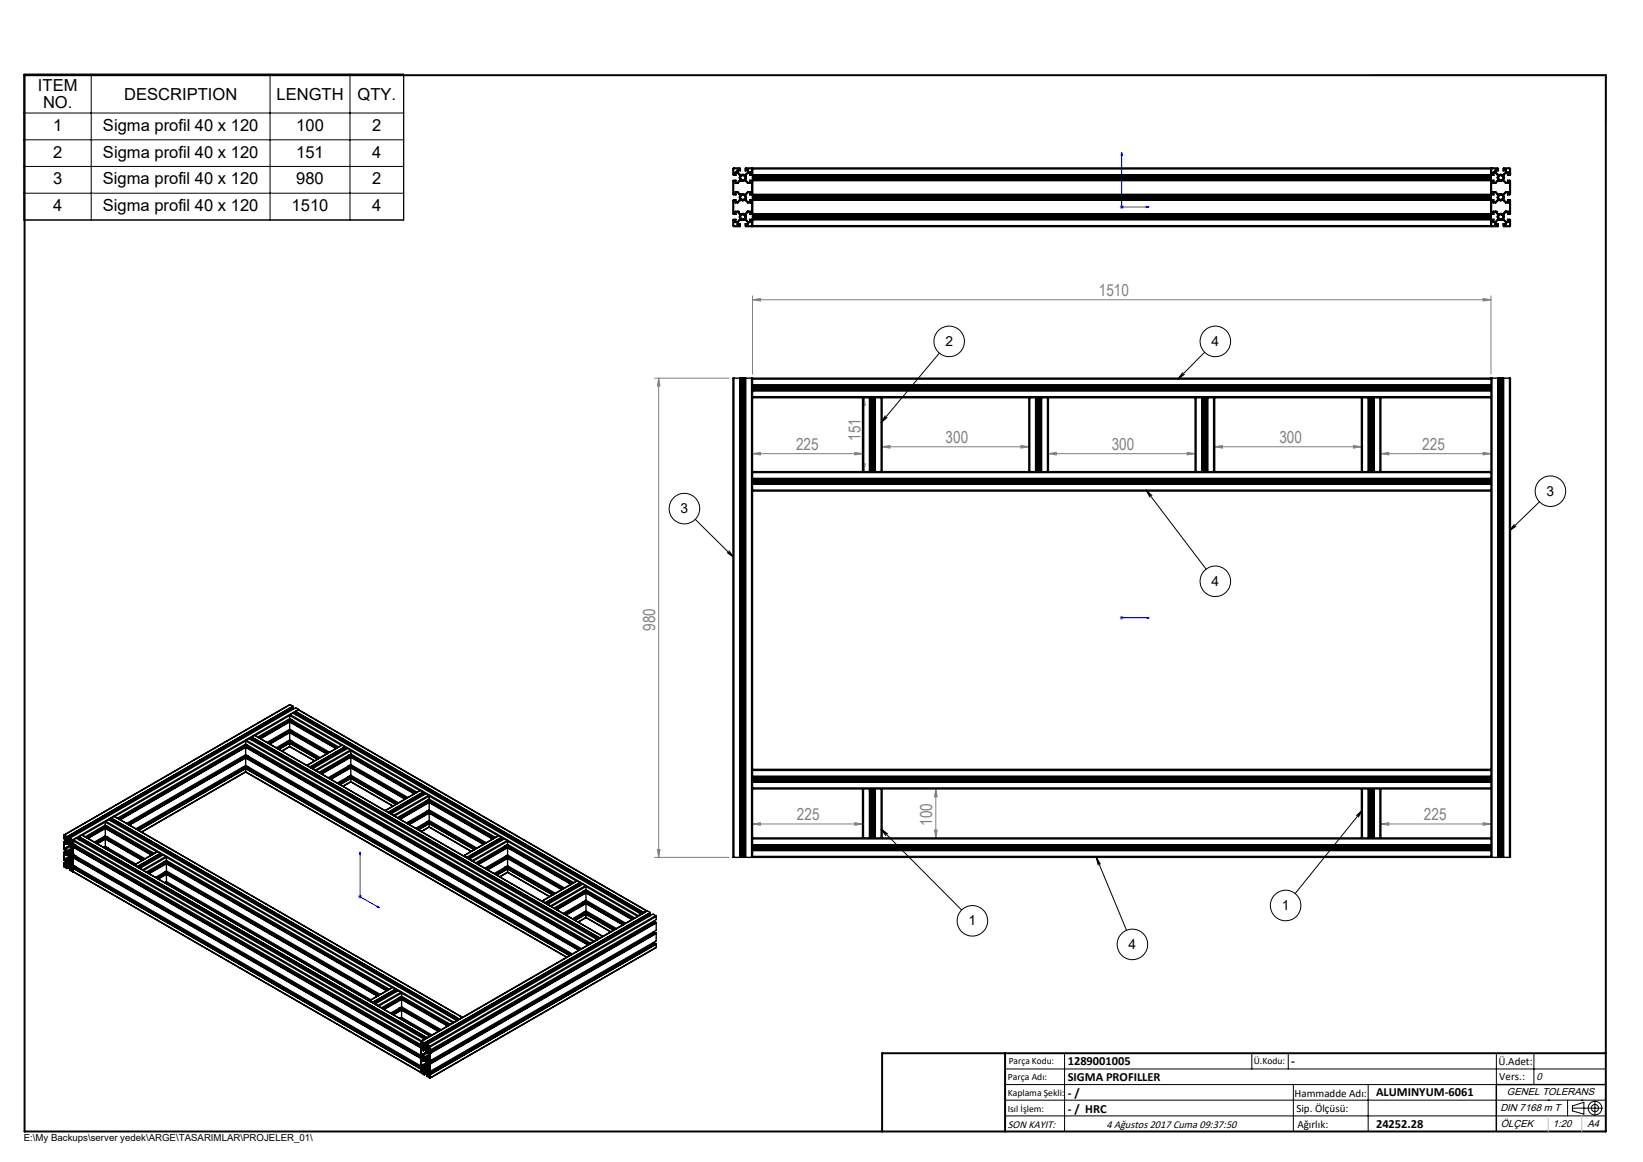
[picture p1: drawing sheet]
<svg xmlns="http://www.w3.org/2000/svg" width="420mm" height="297mm" viewBox="0 0 420 297" stroke-linecap="round" stroke-linejoin="round" font-family="sans-serif">
<defs><g id="words">
<g font-size="4.2">
<text x="9.7" y="23.4">ITEM</text>
<text x="11" y="27.6">NO.</text>
<text x="31.7" y="25.5">DESCRIPTION</text>
<text x="70.7" y="25.5">LENGTH</text>
<text x="91.4" y="25.5">QTY.</text>
<text x="13.6" y="33.5">1</text>
<text x="26.3" y="33.5">Sigma profil 40 x 120</text>
<text x="75.7" y="33.5">100</text>
<text x="95.2" y="33.5">2</text>
<text x="13.6" y="40.3">2</text>
<text x="26.3" y="40.3">Sigma profil 40 x 120</text>
<text x="75.7" y="40.3">151</text>
<text x="95.2" y="40.3">4</text>
<text x="13.6" y="47.1">3</text>
<text x="26.3" y="47.1">Sigma profil 40 x 120</text>
<text x="75.7" y="47.1">980</text>
<text x="95.2" y="47.1">2</text>
<text x="13.6" y="54">4</text>
<text x="26.3" y="54">Sigma profil 40 x 120</text>
<text x="74.5" y="54">1510</text>
<text x="95.2" y="54">4</text>
</g>
<g font-size="4.2" fill="#808080">
<text x="280.9" y="75.7">1510</text>
<text x="219.9" y="112.6" transform="rotate(-90 219.9 112.6)">151</text>
<text x="241.7" y="113.2">300</text>
<text x="327.1" y="113.2">300</text>
<text x="203.5" y="115">225</text>
<text x="284.2" y="115">300</text>
<text x="363.6" y="115">225</text>
<text x="167.4" y="161.2" transform="rotate(-90 167.4 161.2)">980</text>
<text x="203.7" y="209.6">225</text>
<text x="364" y="209.6">225</text>
<text x="238.3" y="211.1" transform="rotate(-90 238.3 211.1)">100</text>
</g>
<g font-size="3.5">
<text x="241.7" y="88.4">2</text>
<text x="309.7" y="88.4">4</text>
<text x="174" y="131.1">3</text>
<text x="395.4" y="126.7">3</text>
<text x="309.7" y="149.7">4</text>
<text x="327.7" y="232.6">1</text>
<text x="247.6" y="236.5">1</text>
<text x="288.5" y="242.5">4</text>
</g>
<g font-size="3.2">
<text x="272.9" y="272.3">1289001005</text>
<text x="330" y="272.2">-</text>
<text x="272.9" y="280.3">- /</text>
<text x="272.9" y="276.3">SIGMA PROFILLER</text>
<text x="351.8" y="280">ALUMINYUM-6061</text>
<text x="272.9" y="284.4">- / HRC</text>
<text x="351.8" y="288.3">24252.28</text>
</g>
<g font-size="2.8">
<text x="383" y="272.2">Ü.Adet:</text>
<text x="330.9" y="280.3">Hammadde Adı:</text>
<text x="383.3" y="276">Vers.:</text>
<text x="331.4" y="284.3">Sip. Ölçüsü:</text>
<text x="257.6" y="288.3">SON KAYIT:</text>
<text x="282.9" y="288.3">4 Ağustos 2017 Cuma 09:37:50</text>
<text x="331.6" y="288.3">Ağırlık:</text>
</g>
<g font-size="2.6">
<text x="392.8" y="276">0</text>
<text x="385.2" y="279.9">GENEL TOLERANS</text>
<text x="383.5" y="284">DIN 7168 m T</text>
<text x="383.6" y="288.1">ÖLÇEK</text>
<text x="396.9" y="288.1">1:20</text>
<text x="405.8" y="288.1">A4</text>
</g>
<g font-size="2.5">
<text x="257.9" y="272">Parça Kodu:</text>
<text x="320.5" y="272">Ü.Kodu:</text>
<text x="257.6" y="280">Kaplama Şekli:</text>
<text x="257.6" y="276">Parça Adı:</text>
<text x="257.6" y="284.1">Isıl İşlem:</text>
<text x="6.1" y="291.6">E:\My Backups\server yedek\ARGE\TASARIMLAR\PROJELER_01\</text>
</g>
</g></defs>
<g fill="none" stroke="#000" stroke-width=".26">
<path d="M6.1 19h97.1v37.2h-97.1zM23.3 19v37.2M69 19v37.2M89.5 19v37.2M350.2 19.2h60.3v12.6M6.1 28.9h97.1M6.1 35.7h97.1M6.1 42.5h97.1M6.1 49.4h97.1M240.1 90.2l-14.9 17.8M302.3 95.2l-1.2 1.7M302.8 95.7l-1.7 1.2"/>
<path d="M307.9 90l-6.8 6.9M226.3 106.3l-1.1 1.7M226.8 106.7l-1.6 1.3M177.7 132.7l9.8 9.7M293 125.3l15.3 20.2M293 125.3l1.5 1.4M293 125.3l.9 1.8M387.1 134.1l-1.2 1.6M387.5 134.5l-1.6 1.2M393.5 128.3l-7.6 7.4M185.9 141.2l1.6 1.2M186.4 140.8l1.1 1.6"/>
<path d="M225.2 211.9l20.6 20.7M225.2 211.9l1.7 1.2M225.2 211.9l1.2 1.7M280.2 219.1l7.8 18.7M280.2 219.1l1.1 1.8M280.2 219.1l.5 2M348.3 207.1l-17.2 21.3M348.3 207.1l-1.1 1.7M348.3 207.1l-1.6 1.4M256.9 273.2h153.6M256.9 277.2h153.6M272.1 269.2v20"/>
<path d="M320 269.2v4M329.3 269.2v4M330.6 277.2v12M349.7 277.2v12M382.5 269.2v20M392.1 269.2v8M225.5 289.2h185M256.9 281.2h153.6M256.9 285.2h153.6M395.8 281.2h.1M400.7 281.2v4M402 283.2h7.7"/>
<path d="M402 282.7l2.9-1v3.1l-2.9-.9zM404.4 281.2h.1M407.7 281.3v3.8"/>
<circle cx="242.6" cy="87.2" r="3.9"/>
<circle cx="310.7" cy="87.2" r="3.9"/>
<circle cx="174.9" cy="130" r="3.9"/>
<circle cx="396.3" cy="125.6" r="3.9"/>
<circle cx="310.7" cy="148.6" r="3.9"/>
<circle cx="248.6" cy="235.4" r="3.9"/>
<circle cx="328.6" cy="231.4" r="3.9"/>
<circle cx="289.5" cy="241.4" r="3.9"/>
<circle cx="407.7" cy="283.2" r=".93"/>
<circle cx="407.7" cy="283.2" r="1.74"/>
</g>
<path d="M286.7 39l.2 .7h-.3zM286.7 39v13.9h7M293 52.8l.7 .1-.7 .2zM286.6 157.9h.3zM286.7 157.9h.1M286.7 157.9h7M293.7 157.9h-.7h.7M92 217.8l.1 .6-.2-.1zM92 217.8v11.4l5 2.8M96.5 231.6l.5 .4-.5-.1z" fill="none" stroke="#00f" stroke-width=".26"/>
<g fill="none" stroke="#808080" stroke-width=".26">
<path d="M286.2 52.9h1.1M286.4 52.6l.7 .7M286.7 52.4v1M287.1 52.6l-.7 .7M192.4 76.6l2-.3v.6zM192.4 75.6v20M192.4 76.6h188.7M379.1 76.3l2 .3-2 .3zM381.1 75.6v20M167.4 96.7h19M168.4 96.7v122.4M168.4 96.7l.3 2h-.6z"/>
<path d="M192.4 116l2-.4v.7zM192.4 116h28.1M218.5 115.6l2 .4-2 .3zM220.5 118.5h.7l-.3 2zM220.9 101.7l.3 1.9h-.7zM220.9 101.7v18.8M225.5 114.2l2-.3v.6zM225.5 114.2h37.5M261 113.9l2 .3-2 .3zM268 116l2-.4v.7zM268 116h37.5M303.5 115.6l2 .4-2 .3z"/>
<path d="M310.5 114.2l2-.3v.6zM310.5 114.2h37.5M346 113.9l2 .3-2 .3zM353 116l2-.4v.7zM353 116h28.1M379.1 115.6l2 .4-2 .3zM286.2 157.9h1.1M286.4 157.5l.7 .8M286.7 157.4v1M287.1 157.5l-.7 .8M167.4 219.1h19M168.1 217.2h.6l-.3 1.9z"/>
<path d="M192.4 210.6l2-.3v.6zM192.4 210.6h28.1M218.5 210.3l2 .3-2 .3zM238.9 212.2h.7l-.4 2zM239.2 201.6l.4 2.1h-.7zM239.2 201.6v12.6M353 210.6l2-.3v.6zM353 210.6h28.1M379.1 210.3l2 .3-2 .3zM91.5 229.2h1M91.7 228.8l.7 .7M92 228.7v1"/>
<path d="M92.4 228.8l-.7 .7"/>
</g>
<path d="M410.5 277.2h-28v12" fill="none" stroke="#000" stroke-width=".35"/>
<path d="M6.3 19.2h404.2v270h-404.2zM256.9 269.2v20M410.5 269.2h-185v20" fill="none" stroke="#000" stroke-width=".5"/>
<path d="M392.1 281.2h.1M395.8 285.2v4M404.4 285.2v4" fill="none" stroke="#c0c0c0" stroke-width=".26"/>
<g fill="#00f">
<path d="M293 157.9h.7zM286.6 157.9h.3z"/>
<path d="M293 52.8l.7 .1-.7 .2zM286.7 39l.2 .7h-.3zM96.5 231.6l.5 .4-.5-.1zM92 217.8l.1 .6-.2-.1z"/>
</g>
<g fill="#808080">
<path d="M379.1 76.3l2 .3-2 .3zM192.4 76.6l2-.3v.6zM218.5 115.6l2 .4-2 .3zM192.4 116l2-.4v.7zM218.5 210.3l2 .3-2 .3zM192.4 210.6l2-.3v.6zM379.1 210.3l2 .3-2 .3zM353 210.6l2-.3v.6z"/>
<path d="M225.5 114.2l2-.3v.6zM261 113.9l2 .3-2 .3zM268 116l2-.4v.7zM303.5 115.6l2 .4-2 .3zM310.5 114.2l2-.3v.6zM346 113.9l2 .3-2 .3zM353 116l2-.4v.7zM379.1 115.6l2 .4-2 .3z"/>
<path d="M238.9 212.2h.7l-.4 2zM239.2 201.6l.4 2.1h-.7z"/>
<path d="M220.5 118.5h.7l-.3 2zM220.9 101.7l.3 1.9h-.7z"/>
<path d="M168.1 217.2h.6l-.3 1.9zM168.4 96.7l.3 2h-.6z"/>
</g>
<g fill="none" stroke="#000" stroke-width=".35">
<path d="M187.5 49.5h.1M187.6 51.4h.1M187.5 51.4v3.1l.2 .1M187.5 44.5h.1M187.6 44.5l.1 .1M187.7 46.2v.1M187.7 46.3l-.2 .1v3.1M187.7 56.3l-.2 .1v1.3h1.4l.2-.3h-.6v-.5h-.5v-.6M187.7 56.2v.1M187.7 51.3h.1M187.7 51.3l-.1 .1M187.7 54.6h.1"/>
<path d="M187.7 44.6h.1M187.7 46.2h.2M187.7 56.2h.2M187.7 44.6h.2M187.7 51.3h.2M187.7 54.6h.2M187.9 46.2l.1 .1M187.9 56.2l.1 .1M187.9 51.3h.1M187.9 54.6h.1M187.9 44.6h.1M188 46.3v.5h.6l.7-.6h1.2l.6 .6h.7v-.6l.4 .2v3.1"/>
<path d="M188 51.3v.6h.6l.7-.7h1.1l.7 .7h.7M188.5 43.5v.5h-.5v.6M188.5 43.5h.1M188.5 43.5h.6M188.6 54h-.6v.6M188.6 54h.1M188.7 54h.1M188.7 54l.7 .7 1.1-.1 .6-.6M188.9 43.3l.2 .2M188.9 43.3h.1M188.9 43.3v-.2h-1.3l-.1 1.4M189.1 43.5h.1"/>
<path d="M189.3 44.9h.7a.45 .45 0 0 1 .5 .3 .45 .45 0 0 1-.1 .5v.3h-1zM189.3 49.9h.4a.44 .44 0 0 1 .5-.1 .44 .44 0 0 1 .2 .5v.6h-.3a.45 .45 0 0 1-.5 .1 .45 .45 0 0 1-.3-.4zM189.3 54.9h1.1v.4a.44 .44 0 0 1 .1 .5 .44 .44 0 0 1-.5 .2l-.7-.1zM190.2 55.9h.1M190.2 44.9h.1M190.4 50.1h.1M190.7 43.5h.1M190.7 57.4h.1M190.7 57.4l.1 .3M190.7 45.4v.1M190.7 54.7l.6-.5h.3v.6h190.3v-.6h.3l.7 .7v1l-.7 .8h-.3v-.6h-.6v.1h-189.1v-.1h-.6v.6h-.3l-.7-.8zM190.7 49.7l.6-.5h.3v.6h.6v-.1h189.1v.1h.6v-.6h.3l.7 .7v1.1l-.7 .7h-.3v-.6h-190.3v.6h-.3l-.7-.7z"/>
<path d="M190.7 43.5h.6v.5M190.7 55.4h.1M190.8 43.1l-.1 .4M190.8 57.7h.1M190.9 43.1h1.3v1.4l-.4 .1v-.6h-.5M190.9 43.1h-.1M191.1 54h.1M191.1 54h.7v.6l.2-.1M191.3 44.2h.3v.6h.6v-.1h189.1v.1h.6v-.6h.3l.7 .7v1.1l-.7 .7h-.3v-.6h-190.3v.6h-.3l-.7-.7 .1-1.2zM191.3 44h.1M191.3 56.9h.1M191.3 56.9v.5h-.6"/>
<path d="M191.8 49h-.7l-.7 .7-1.2-.1-.6-.6h-.6l-.1 .6-.3-.1M191.8 49h.1M191.8 49v.6l.4-.1M191.8 51.8h.1M192 56.3l-.2-.1v.7h-.5M192 56.3l.1 .1M192 54.5h.1M192.1 56.4h.1v1.3h-1.3M192.2 51.4l-.4-.1v.5M192.2 49.5h.1M192.2 51.4v3.1h-.1M192.2 51.4h.1"/>
<path d="M192.4 43.2l-.2-.3h-1.6l-.1 .8h.6v.3l-.6 .7h-1.2l-.7-.7v-.3h.6l-.1-.8h-1.5l-.2 .3v1.5l.7 .1v-.6h.4l.6 .7v1.2l-.6 .6h-.4v-.6l-.7 .1v3.5l.7 .1v-.6h.4l.6 .7v1.2l-.6 .6h-.4v-.6l-.7 .1v3.5l.7 .1v-.6h.4l.6 .8v1l-.6 .7h-.4v-.6l-.7 .1v1.6l.1 .1h1.6l.1-.7h-.6v-.4l.7-.6h1.2l.6 .6v.4h-.6l.1 .7h1.6l.2-.2M192.4 57.7v.2h188.7v-.2M192.4 43.2v-.3h188.7v.3M192.4 49.8v.3M192.4 44.8v.3M192.4 54.8v.3M192.4 55.7v.4M192.4 50.7v.4M192.4 45.8v.3M192.4 55.1v.3M192.4 55.5v.2M192.4 50.1v.3"/>
<path d="M192.4 50.5v.2M192.4 45.1v.3M192.4 45.5v.3M192.4 43.2v1.6M192.4 45.4v.1M192.4 46.1v3.7M192.4 50.4v.1M192.4 51.1v3.7M192.4 55.4v.1M192.4 56.1v1.6M192.4 56.1h188.7M192.4 54.8h188.7"/>
<path d="M192.4 51.1h188.7M192.4 49.8h188.7M192.4 46.1h188.7M192.4 44.8h188.7M192.4 57.7h188.7M192.4 43.2h188.7M192.4 50.1h188.7M192.4 45.1h188.7M192.4 55.1h188.7M192.4 55.7h188.7M192.4 50.7h188.7M192.4 45.8h188.7"/>
<path d="M192.4 55.4h188.7M192.4 55.5h188.7M192.4 50.4h188.7M192.4 50.5h188.7M192.4 45.4h188.7M381.1 43.2l.2-.3h1.6l.1 .8h-.6v.3l.6 .7h1.2l.7-.7v-.3h-.7l.2-.8 1.7 .2v1.6l-.7 .1v-.6h-.3l-.7 .7v1.2l.7 .6h.3v-.6l.7 .1v3.5l-.7 .1v-.6h-.3l-.7 .7v1.1l.7 .7h.3v-.6l.7 .1v3.5l-.7 .1v-.6h-.3l-.7 .7v1.2l.7 .6h.3v-.6l.7 .1v1.6l-.1 .1h-1.6l-.2-.7h.7v-.4l-.8-.6h-1l-.7 .6v.4h.6l-.1 .7h-1.6l-.2-.2M381.1 49.8v.3M381.1 44.8v.3M381.1 54.8v.3M381.1 55.7v.4M381.1 50.7v.4M381.1 45.8v.3"/>
<path d="M381.1 55.1v.3M381.1 55.5v.2M381.1 50.1v.3M381.1 50.5v.2M381.1 45.1v.3M381.1 45.5v.3M381.1 43.2v1.6M381.1 45.4v.1M381.1 46.1v3.7M381.1 50.4v.1M381.1 51.1v3.7M381.1 55.4v.1"/>
<path d="M381.1 56.1v1.6M381.5 46.4h.1M381.5 46.4h-.2v3.1l.2 .1h.2v-.6M381.5 56.4h-.2v1.3h1.4M381.5 54.5h.1M381.5 56.3h.1M381.5 56.3l.2-.1v.7h.5v.5h.6l-.1 .3M381.7 49h.1M381.7 51.9h.1M381.7 51.8v-.5h-.2l-.2 .1v3.1h.2M381.7 49h.6l.8 .7 1.1-.1 .7-.6h.7v.6l.3-.1M382.2 43.5h.1"/>
<path d="M382.2 43.5h.6M382.4 54h-.7v.6l-.2-.1M382.4 54h.1M382.4 54l.8 .7 1.1-.1 .5-.6M382.7 57.7h.1M382.7 43.1h-1.4v1.4l.4 .1v-.6h.5v-.5M382.7 43.1l.1 .4M382.7 43.1h.1M382.8 43.5h.1M383.1 54.9h.9a.52 .52 0 0 1 .1 .8v.3l-1-.1zM383.1 44.9h.7a.45 .45 0 0 1 .5 .3 .45 .45 0 0 1-.2 .5v.3l-.2-.1a.46 .46 0 0 1-.8-.1zM383.1 49.9h1v.3a.49 .49 0 0 1-.1 .8h-.9z"/>
<path d="M383.2 50.7l-.1 .1M383.9 55.9h.1M384 44.9h-.1M384.6 43.1h.1M384.6 43.1l-.2 .4h.6M384.6 57.7h.1M384.6 43.1h1.3v1.4M384.8 54h.1M384.8 54h.8v.6h.1M385 43.5h.1M385.1 43.5v.5h.4l.1 .6h.1M385.7 46.2l.1 .1"/>
<path d="M385.7 46.2h-.1v.6h-.7l-.7-.6h-1.2l-.6 .6h-.7v-.6l-.2 .2M385.7 44.6h.1M385.7 56.2h-.1v.7h-.5v.5h-.7l.2 .3M385.7 51.3h.1M385.7 51.3h-.1v.6h-.7l-.8-.7h-1l-.7 .7h-.7M385.7 54.6h.1M385.8 46.3l.1 .1v3.1M385.8 56.3l.1 .1v1.3h-1.3M385.8 56.3h.1M385.8 51.3l.1 .1M385.9 49.5h.1M385.9 44.5l-.1 .1"/>
<path d="M385.9 44.5h.1M385.9 51.4v3.1l-.1 .1M385.9 51.4h.1M187.6 96.7h-.2v122.4h.2M187.6 96.7h1.6M187.6 96.7v122.4M189.1 96.7v122.4M189.2 96.7h.3M189.2 96.7v122.4M189.5 96.7h.3M189.5 96.7v122.4M189.8 96.7h.1"/>
<path d="M189.8 96.7v122.4M189.9 96.7v122.4M189.9 96.7h.3M190.2 96.7h.3M190.2 96.7v122.4M190.5 96.7h1.6M190.5 96.7v122.4M190.6 96.7v122.4M192.1 96.7h.3M192.1 96.7v122.4M192.4 96.7v.2M192.4 96.7h188.7"/>
<path d="M192.4 96.9v4.5M192.4 99.9h188.7M192.4 96.9h188.7M192.4 98.4h188.7M192.4 98.5h188.7M192.4 99.8h188.7M192.4 98.8h188.7M192.4 99.5h188.7M192.4 99.1h188.7M192.4 99.2h188.7M381.1 96.7h.3M381.1 96.7v.2"/>
<path d="M381.1 96.9v4.5M381.4 96.7h1.6M381.4 96.7v122.4M382.9 96.7v122.4M383 96.7h.3M383 96.7v122.4M383.3 96.7h.3M383.3 96.7v122.4M383.6 96.7h.1M383.6 96.7v122.4M383.7 96.7h.2M383.7 96.7v122.4"/>
<path d="M383.9 96.7h.3M383.9 96.7v122.4M384.2 96.7h1.7M384.2 96.7v122.4M384.4 96.7v122.4M385.9 96.7h.2v122.4h-.2M385.9 96.7v122.4M192.4 101.4v.3M192.4 101.7v18.8M192.4 101.4h188.7M192.4 101.7h28.1M220.5 101.7h.2"/>
<path d="M220.5 101.7v18.8M220.7 101.7h4.5M220.7 101.7v18.8M222.2 101.7v18.8M222.4 101.7v18.8M222.7 101.7v18.8M223 101.7v18.8M223.1 101.7v18.8M223.3 101.7v18.8M223.6 101.7v18.8M223.8 101.7v18.8M225.2 101.7h.3"/>
<path d="M225.2 101.7v18.8M225.5 101.7h37.5M225.5 101.7v18.8M263 101.7h.2M263 101.7v18.8M263.2 101.7h4.6M263.2 101.7v18.8M264.7 101.7v18.8M264.9 101.7v18.8M265.2 101.7v18.8M265.4 101.7v18.8M265.5 101.7v18.8"/>
<path d="M265.6 101.7v18.8M265.8 101.7v18.8M266.1 101.7v18.8M266.3 101.7v18.8M267.8 101.7h.2M267.8 101.7v18.8M268 101.7h37.5M268 101.7v18.8M305.5 101.7h.3M305.5 101.7v18.8M305.8 101.7h4.4M305.8 101.7v18.8"/>
<path d="M307.2 101.7v18.8M307.4 101.7v18.8M307.7 101.7v18.8M307.9 101.7v18.8M308 101.7v18.8M308.3 101.7v18.8M308.6 101.7v18.8M308.8 101.7v18.8M310.2 101.7h.3M310.2 101.7v18.8M310.5 101.7h37.5M310.5 101.7v18.8"/>
<path d="M348 101.7h.3M348 101.7v18.8M348.3 101.7h4.4M348.3 101.7v18.8M349.7 101.7v18.8M349.8 101.7v18.8M350.2 101.7v18.8M350.4 101.7v18.8M350.6 101.7v18.8M350.8 101.7v18.8M351.1 101.7v18.8M351.3 101.7v18.8"/>
<path d="M352.7 101.7h.3M352.7 101.7v18.8M353 101.7h28.1M353 101.7v18.8M381.1 101.4v.3M381.1 101.7v18.8M192.4 120.5v.3M192.4 125.3v.2M192.4 120.8v4.5M192.4 125.5v71.1M192.4 120.8h188.7M192.4 122.3h188.7"/>
<path d="M192.4 120.5h28.1M192.4 125.3h188.7M192.4 125.5h188.7M192.4 123.8h188.7M192.4 122.4h188.7M192.4 123.7h188.7M192.4 122.7h188.7M192.4 123.3h188.7M192.4 123h188.7M192.4 123.1h188.7M220.5 120.5h.2M220.7 120.5h4.5"/>
<path d="M225.2 120.5h.3M225.5 120.5h37.5M263 120.5h.2M263.2 120.5h4.6M267.8 120.5h.2M268 120.5h37.5M305.5 120.5h.3M305.8 120.5h4.4M310.2 120.5h.3M310.5 120.5h37.5M348 120.5h.3M348.3 120.5h4.4"/>
<path d="M352.7 120.5h.3M353 120.5h28.1M381.1 120.5v.3M381.1 125.3v.2M381.1 120.8v4.5M381.1 125.5v71.1M62.8 197.3h.1M62.8 197.3l82.1 47.3M62.8 190.2l-32.8 18.9M62.8 192.9l-30.4 17.6M62.8 195.6l-28.1 16.2M62.8 190.2l88.2 50.9"/>
<path d="M62.8 189.4v.8M62.8 191v1.9M62.8 193.7v1.9M62.8 196.5v.8M62.8 191l87.5 50.5M62.8 192.9l85.9 49.6M62.8 193.7l85.2 49.2M62.8 195.6l83.5 48.2M62.8 196.5l82.8 47.8M62.8 189.4l-33.5 19.3M62.8 197.3l-26.6 15.4M62.8 189.4l88.9 51.3"/>
<path d="M62.9 191l-32.1 18.5M62.9 193.7l-29.8 17.2M62.9 196.4l-27.4 15.9M62.9 191l87.5 50.5M62.9 191h-.1M62.9 190.9v.1M62.9 193.6v.1M62.9 196.4h.1M62.9 190.9l87.6 50.5M62.9 190.9l.2-.2 87.6 50.6M62.9 193.6l85.2 49.2M62.9 193.7h-.1"/>
<path d="M62.9 193.6l.2-.1 85.3 49.2M62.9 196.4l82.8 47.8M62.9 196.4l-.1 .1M62.9 196.4l.2-.2 82.9 47.8M62.9 189.2l-.1 .2M62.9 189.2l89 51.4M62.9 189.2l.7-.4 89 51.3M63.1 190.4l-32.8 18.9M63.1 193.1l-30.4 17.5M63.1 195.8l-28 16.2M63.2 190.8l.3-.2-.1 .3M63.2 193.5l.3-.2-.1 .3"/>
<path d="M63.4 193.2l-30.5 17.6M63.4 196l-28.1 16.2M63.4 190.6l-32.8 18.8M63.4 193.3l-30.4 17.6M63.4 196l-28 16.2M63.5 196l-.3 .2M63.5 196.1l-.1 .2M64.3 188.5l88.9 51.4M64.3 188.5v.3l88.7 51.2M64.3 188.5l-.6 .3M64.3 188.5l89 51.2M64.3 188.3l89 51.4"/>
<path d="M64.3 188.3v.2M64.3 188.5h.1M64.5 188.9l-.2 .3M65.1 188l89 51.3M65.1 188l88.9 51.3M65.1 188l-.8 .3M74 190.8h.1M74 190.8l-2 1.1M74 183.7l-8.1 4.7M74 186.4l-5.7 3.4M74 189.1l-3.4 2M74 183.7l12.6 7.2"/>
<path d="M74 182.9v.8M74 184.5v1.9M74 187.3v1.8M74 190v.8M74 184.5l11.9 6.8M74 186.4l10.2 5.9M74 187.3l9.5 5.4M74 189.1l7.8 4.5M74 190l7.1 4.1M74 182.9l-8.8 5.1M74 182.9l13.3 7.6M74 190.8l6.4 3.6"/>
<path d="M74.1 190.8l-2 1.2M74.1 190.8l6.3 3.7M74.2 184.5l-7.6 4.3M74.2 187.2l-5.2 3M74.2 187.1l.2-.1 9.5 5.4M74.2 189.9l-2.9 1.6M74.2 184.5l11.7 6.8M74.2 184.4l11.8 6.8M74.2 184.5h-.2M74.2 184.4v.1M74.2 187.1v.1M74.2 189.9h.1"/>
<path d="M74.2 184.4l.2-.1 11.9 6.8M74.2 187.1l9.4 5.5M74.2 187.2l9.4 5.4M74.2 187.2l-.2 .1M74.2 189.9l7 4.1M74.2 189.9l-.2 .1M74.2 189.9l.2-.2 7.2 4.1M74.2 189.9l7.1 4.1M74.2 180.1l-57.9 33.3M74.2 182.7l-.2 .2M74.2 180.1l.7 .4M74.2 180.1l-57.8 33.3"/>
<path d="M74.2 182.7l89 51.3M74.2 182.7l.7-.4 89 51.3M74.4 183.9l-8.2 4.7M74.4 186.6l-5.8 3.3M74.4 189.3l-3.5 2M74.5 184.3l.3-.2-.2 .3M74.5 187l.3-.2-.2 .3M74.5 189.7l.3-.2-.2 .3M74.6 186.8l-5.8 3.3M74.6 189.5l-3.4 1.9M74.7 184l-8.2 4.7M74.7 186.8l-5.8 3.3"/>
<path d="M74.7 189.5l-3.4 2M74.7 181.1l.2 .2M74.9 180.5l-57.8 33.4M74.9 180.6l-57.8 33.3M74.9 180.5v.4l-57.7 33.4M74.9 180.6h.1M74.9 180.6l-57.7 33.4M75.5 182l89 51.4M75.5 182v.3l88.7 51.2M75.5 182l-.5 .3M75.6 181.9l89 51.3M75.6 182l89 51.3"/>
<path d="M75.6 181.9v.1M75.6 182h-.1M75.8 182.4l-.2 .3M76.3 181.3l.1 .2M76.3 181.5l89 51.3M76.3 181.3l-57.7 33.4M76.3 181.3l-.7-.4-57.7 33.3M76.3 181.5l-.7 .4M78.4 195.6h.1M78.5 195.6l.7 .4M80 196.4v.1M80 196.4l.6 .4"/>
<path d="M80 196.5h-.1M80.6 196.8l.2 .2M87.5 190.5l-9 5.1M87.5 190.5l.6 .4M88 191.4l.1 .3M88.1 191l-8.9 5M88.1 190.9l-8.9 5.1M88.1 190.9v.1M88.1 191h.1M88.2 191l-8.9 5.1M88.2 191v.3l-8.6 5M88.2 191l.5 .3"/>
<path d="M89 193.1l17 9.7M89 195.8l14.6 8.4M89 198.5l12.2 7.1M89.1 193l16.9 9.8M89.1 195.8l14.6 8.4M89.1 198.5l12.2 7M89.3 193.3l-.3-.2 .1 .3M89.3 196l-.3-.1 .1 .2M89.3 198.8l-.3-.2 .1 .2M89.4 192.9l16.9 9.8M89.4 195.6l14.5 8.4M89.4 198.3l12.2 7.1"/>
<path d="M89.6 191.7l.1 .2M89.6 191.7l-9 5.1M89.6 191.7l-.7-.4-8.9 5.1M89.6 193.5l16.3 9.4M89.6 196.2l13.9 8.1M89.6 198.9l11.6 6.7M89.6 193.5l-7.4 4.3M89.6 193.5h.1M89.6 193.4v.1M89.6 196.1v.1M89.6 198.9h.1M89.6 193.4l-7.5 4.3"/>
<path d="M89.6 193.4l-.3-.2-7.5 4.4M89.6 196.2l-5.1 2.9M89.6 196.2h.1M89.6 196.1l-5.1 3M89.6 196.1l-.3-.1-5.1 3M89.6 198.9l.1 .1M89.6 198.9l-2.7 1.6M89.6 198.9l-.3-.2-2.8 1.6M89.6 198.9l-2.8 1.5M89.7 199.8l-2 1.2M89.7 199.8l10.8 6.2M89.7 192.7l16.9 9.8"/>
<path d="M89.7 195.4l14.5 8.4M89.7 198.2l12.2 7M89.7 191.9v.8M89.7 193.5v1.9M89.7 196.2v2M89.7 199v.8M89.7 192.7l-8.2 4.7M89.7 193.5l-7.5 4.3M89.7 195.4l-5.8 3.4M89.7 196.2l-5.1 3M89.7 198.2l-3.4 1.9M89.7 199l-2.7 1.6"/>
<path d="M89.7 191.9l17.6 10.2M89.7 191.9l-8.9 5.1M89.7 199.8l-2 1.1M192.4 196.6v.3M192.4 196.9v4.5M192.4 196.6h188.7M192.4 196.9h188.7M192.4 198.4h188.7M192.4 199.9h188.7M192.4 198.5h188.7M192.4 199.8h188.7M192.4 198.8h188.7"/>
<path d="M192.4 199.5h188.7M192.4 199.1h188.7M192.4 199.2h188.7M381.1 196.6v.3M381.1 196.9v4.5M16.3 217.9v1.8l.4 .3M16.3 215.1v1.9l.4 .3M16.3 215.1h.1M16.3 215.1l.8-.4-.7 .4M16.4 213.5h.1M16.4 213.5v.8M16.4 218h.1"/>
<path d="M16.4 215.3h.1M16.4 217h.1M16.4 215.3v1.7M16.4 217.8l-.1 .1M16.4 218v1.7M16.4 217.8l.3 .2M16.4 215.1l.3 .2M16.4 214.3l.2 .1M16.4 219.7h.1M16.4 213.4l-.1 .1v.8l.4 .3M16.4 213.4l.7 .5M16.4 213.5l.6 .4"/>
<path d="M16.5 214.3h.1M16.5 214.4h.1M16.5 218h.1M16.5 219.7v.1M16.5 219.8h.1M16.5 215.3h.1M16.5 217v.1M16.5 217.1h.1M16.5 214.3v.1M16.5 219.8l.1 .1M16.5 217.1l.1 .1M16.6 214.4h.1"/>
<path d="M16.6 218v.4l.3 .1M16.6 218h.1M16.6 219.9h.1M16.6 219.6l.3 .1M16.6 215.3v.3l.3 .2M16.6 215.3h.1M16.6 217.1v.1M16.6 216.8l.3 .2M16.6 214.1l-.2 .2M16.6 216.8l1.3-.7-1.5 .9M16.6 214.1v.3M16.6 216.8v.4"/>
<path d="M16.6 219.6v.3M16.6 214.3l-.1 .1M16.6 214.2l-.1 .1M16.6 216.8l-.2 .2M16.6 217.1h-.1M16.6 217l-.1 .1M16.6 219.8h-.1M16.6 219.7h-.1M16.6 219.7l-.1 .1M16.6 214.1h.1M16.6 214.1l.2 .1M16.7 214.6v-.4l.4 .8"/>
<path d="M16.7 215.3v.3M16.7 217.3v-.3l.4 .5M16.7 218v.3M16.8 214.2h.1M16.8 214h.1M16.8 214l-.2 .1M16.8 214v.2M16.8 214l.3 .1M16.9 218.5h.1M16.9 219.7h.1M16.9 215.8h.1M16.9 218.5l.4-.1 .5 .4"/>
<path d="M16.9 215.8l.4-.1 .4 .2 .7 .8M16.9 214.3v-.2l.3 .2M16.9 214.3l.2 .4M16.9 219.7v.1M16.9 217l.2 .4M16.9 214.5l-.2 .1M16.9 219.7l1.1-.6-1.1 .7M16.9 217.2l-.2 .1M16.9 219.9l-.2 .1M16.9 219.8h.1M16.9 219.8l.1 .1M17 213.9l-.2 .1"/>
<path d="M17.1 214h.1M17 213.9h.1M17 219.9v.1M17 220h.1M17 213.9v.1M17 217.4l-.7 .5M17.1 217.5v.2M17.1 220v.2M17.1 217.4l-.7 .4M17.1 214.2l-.2 .1M17.1 218.1l-.3 .3-.1-.1M17.1 217.9v.2"/>
<path d="M17.1 217.9h.1M17.1 217.7v.2M17.1 215.2v.3l-.4 .1M17.1 215.2h.1M17.1 215v.2M17.1 214.1h.1M17.1 214v.1M17.1 215l-.4 .3M17.1 215.3l-.4 .3M17.1 218.1l-.4 .2M17.1 217.7l-.4 .3M17.1 214.7l.3 .2"/>
<path d="M17.1 217.4l.3 .2M17.1 213.9h.1M17.1 213.9l.1 .1M17.2 214v.3M17.3 218.2l.1 .1M17.3 215.4l.1 .2M17.3 217.8h.1M17.3 218.2h.1M17.3 215v.1M17.3 215.4h.1M17.3 217.8v.4M17.3 215.1v.3"/>
<path d="M17.3 217.7v.1M17.3 215h.1M17.3 217.7l.1 .1M17.4 214.9h.1M17.4 218.3l.2 .2M17.4 217.8l.2 .1M17.4 217.6l.1 .1M17.4 215.6l.2 .2M17.4 215l.2 .2M17.4 215l-.1 .1M17.4 217.8h-.1M17.5 214.9h.1"/>
<path d="M17.5 217.7h.1M17.5 214.9l.1 .1M17.5 217.7l.1 .1M17.6 217.9l.1 .2M17.6 215.2l.1 .2M17.6 218.5h.1M17.6 215.8h.1M17.6 215.2l-.3 .2M17.6 217.9l-.3 .3M17.7 218.1v.3M17.7 215.4v.3M17.7 218.4v.1"/>
<path d="M17.7 218.1h.1M17.7 215.7v.1M17.7 215.4h.1M17.7 215.7l-.1 .1M17.7 215.4l-.3 .2M17.7 218.4l-.1 .1M17.7 218.1l-.3 .2M17.7 218.5h.1M17.7 215.8h.1M17.8 214.3v.3l.3 .2M17.8 214.4l-.7 .3M17.8 218.8l.3 .4"/>
<path d="M17.8 214.6l-.4 .3M17.9 215.4v.2M17.9 215.8v.2M17.9 218.2v.1M17.9 218.5v.3M17.9 218.8l-1.3 .8M17.9 214.2l-.1 .1M17.9 214.2l.7 .5M17.9 215.6l.4-.2zM17.9 218.3h.1M17.9 218.3v.1M17.9 214.3h-.1"/>
<path d="M17.9 218.3l.4-.2-.4 .2M17.9 218.8l-1.5 .9M17.9 215.6v.2M17.9 218.4v.1M17.9 214.5h.1M17.9 214.6h.1M17.9 214.6l.2 .1M17.9 214.7l-.4 .2M17.9 214.6l.2-.1-.2 .1M17.9 214.4h.1M17.9 216l.3 .5M17.9 218.8l.3 .4"/>
<path d="M17.9 214.4v.2M18 214.4l.6 .4M18 214.7l-.5 .2M18 216.4l-1.1 .6M18 219.1l-1.1 .6M18 214.5h-.1M18.1 214.8v.2h-.5M18.1 217.7l-.5 .1M18.1 217.7l.3 .2M18.1 214.8l-.5 .2M18.1 214.7l.1 .1M18.1 219.2l.3 .2"/>
<path d="M18.2 215l.2 .1M18.2 214.8v.2M18.2 219.3l-1.2 .6M18.2 219.3l-1.2 .7M18.2 219.3l-1.1 .7M18.3 215.2l-.4 .1v.1M18.3 217.9l-.4 .1v.2M18.3 215.2v.3l.4 .1M18.3 216.2v.4l-.1-.1M18.3 217.9v.4M18.3 218.9v.4l-.1-.1M18.3 216.2l.3 .2"/>
<path d="M18.3 218.3l.3 .1M18.3 218.9l.3 .2M18.3 215.4l-.4 .2M18.3 216.4l-.1 .1M18.3 218.2l-.4 .2M18.3 219.1l-.1 .1M18.3 215.2l-.4 .2M18.3 215.5l-.4 .3M18.3 217.9l-.4 .3M18.3 218.3l-.4 .2M18.3 214.6l-.2 .1M18.4 217.9h.1"/>
<path d="M18.4 215.1v.1M18.4 219.4l.2-.1-1.5 .9M18.4 214.7l-.2 .1M18.4 219.1l.2 .1M18.4 219.1h.1M18.4 219.4h.1M18.4 218.2h.1M18.4 216.4h.1M18.4 216.7h.1M18.4 215.5h.1M18.4 215.2v.3M18.4 216.4v.3"/>
<path d="M18.4 217.9v.3M18.4 219.1v.3M18.4 218.2l.1 .1M18.5 218.3h.1M18.5 216.4l.1 .2M18.5 216.4h.1M18.5 215.5h.1M18.5 218.2h.1M18.6 214.7l.1 .2M18.6 215.6l-.7 .4M18.6 218.4l-.7 .4M18.6 219.2v.1"/>
<path d="M18.6 218.2h.1M18.6 215.5h.1M18.6 216.6l-.2 .1M18.6 218.2h-.1M18.6 214.8v.7M18.6 216.4v.1M18.6 216.6v1.6M18.6 218.4h.1M18.6 219.1v.1M18.6 219.3v1.7M18.6 216.5h.1M18.6 219.2h.1"/>
<path d="M18.6 217.4l-.5 .3M18.6 217.1l-1.1 .6M18.6 217l-1.1 .7M18.6 219.8l-1.1 .6M18.6 219.7l-1.1 .7M18.6 215l-.2 .2M18.6 215l-.2 .1M18.6 215.4l-.2 .1M18.6 214.8l-.4 .2M18.6 217.7l-.2 .2M18.6 217.8l-.2 .1M18.6 218.1l-.2 .1"/>
<path d="M18.6 217.2l-1 .6M18.6 219.3l-.2 .1M18.6 216.9l-1.2 .7M18.6 216.6l-1.5 .8M18.6 220l-1 .5M18.6 219.6l-1.2 .7M18.7 214.9v.7M18.7 216.5v1.9M18.7 219.2v1.9M18.7 214.9l88.9 51.3M18.7 215.6l88.9 51.4M18.7 216.5l88.9 51.4"/>
<path d="M18.7 218.4l88.9 51.4M18.7 219.2l88.9 51.4M18.8 216.5h-.1M18.8 219.2h-.1M18.8 219.2l88.8 51.4M18.8 216.5l88.9 51.3M18.8 216.4l.2-.2 89 51.4M18.8 216.4l88.9 51.4M18.8 216.4v.1M18.8 219.1v.1M18.8 219.1l88.9 51.4M18.8 219.1l.2-.2 89 51.4"/>
<path d="M18.8 214.7l-.1 .2M18.8 214.7l89 51.3M18.8 214.7l.7-.5 89 51.4M19 215.9l-.7 .3M19 218.6l-.7 .3M19.1 216.2l.3-.1-.1 .3M19.1 219l.3-.2-.1 .3M19.2 216l-.6 .4M19.2 218.7l-.6 .4M19.3 216l-.7 .5M19.3 218.8l-.7 .4M20.1 214l89 51.3"/>
<path d="M20.1 214v.3l88.7 51.2M20.1 214l-.5 .3M20.2 213.9l89 51.3M20.2 213.9l-.1 .1M20.2 213.9h.1M20.4 214.4l-.2 .3M20.9 213.4h.1M20.9 213.4l89.1 51.4M20.9 213.4l-.7 .5M26.9 210.9l-5.1 3M26.9 213.6l-2.8 1.6M26.9 216.4l-.4 .2"/>
<path d="M26.9 210.9l12.5 7.2M26.9 210.1v.8M26.9 211.7v1.9M26.9 214.5v1.9M26.9 211.7l11.8 6.8M26.9 213.6l10.2 5.9M26.9 214.5l9.4 5.4M26.9 216.4l7.8 4.4M26.9 210.1l-5.8 3.4M26.9 210.1l13.2 7.6M27 209.9l-.1 .2M27 211.7l-4.5 2.6"/>
<path d="M27 214.4l-2.1 1.2M27 209.9l89 51.4M27 209.9l.7-.4 89 51.3M27 211.6l11.8 6.9M27 211.7l11.8 6.8M27 211.7h-.1M27 211.6v.1M27 214.3v.1M27 211.6l.3-.1 11.8 6.8M27 214.4l9.4 5.4M27 214.4l-.1 .1M27 214.3l.3-.1 9.5 5.5"/>
<path d="M27 214.3l9.5 5.5M27.2 217l7.2 4M27.2 211.1l-5.1 3M27.2 216.5l-.4 .3M27.2 213.8l-2.8 1.6M27.3 211.5l.4-.2-.2 .3M27.3 217l.4-.2-.2 .2M27.5 211.2l-5.1 3M27.5 214l-2.8 1.6M27.5 216.7l-.4 .2M27.6 211.3l-5.2 2.9M27.6 214l-2.8 1.6"/>
<path d="M27.6 216.7l-.5 .3M27.7 214l-.4 .2M27.7 214.1l-.2 .2M28.4 209.2l89 51.3M28.4 209.2v.3l88.7 51.2M28.4 209.2l-.5 .3M28.5 209.1l88.9 51.4M28.5 209.1l-.1 .1M28.6 209.7l-.1 .2M29.2 208.7l89.1 51.3-.9 .5M29.2 208.7h.1M29.2 208.7l-.7 .4"/>
<path d="M40.3 217.7l-6 3.4M40.3 217.7l-5.9 3.4M40.3 217.7l.7 .4M40.8 218.6l.2 .3M41 218.1l-5.9 3.4M41 218.2l-5.9 3.4M41 218.1v.1M41 218.2h.1M41.1 218.2v.3l-5.6 3.3M41.1 218.2l-5.9 3.4M41.1 218.3l.5 .3M42.4 218.9l.1 .2"/>
<path d="M42.4 218.9l-5.9 3.4M42.4 218.9l-.7-.4-5.9 3.4M42.5 219.9l57 32.9M42.5 219.9l-5.1 3M42.5 219.1v.8M42.5 219.1l57.7 33.3M42.5 219.1l-5.8 3.4M98.5 207.2h.1M98.6 207.2l.7 .4M99.3 207.6h.1M99.9 208h.1M100 208l.7 .4"/>
<path d="M100 208v.1M100.7 208.4l.1 .1M107.5 202l-9 5.1M107.5 202l-8.9 5.2M107.5 202l.7 .4M108 203l.2 .3M108.2 202.4v.2M108.2 202.4l-8.9 5.2M108.2 202.6v.3l-8.6 5M108.2 202.6l-8.9 5.1M108.2 202.6l.6 .3M109 204.7l.1 .3"/>
<path d="M109 207.4l.1 .3M109 210.1l.1 .3M109 204.7l.3 .2M109 207.4l.3 .2M109 210.1l.3 .2M109.1 204.6l16.9 9.8M109.1 207.4l14.5 8.4M109.1 210.1l12.2 7M109.1 204.6l17 9.8M109.1 207.3l14.6 8.4M109.1 210l12.3 7.1M109.4 204.4l16.9 9.8"/>
<path d="M109.4 207.2l14.6 8.4M109.4 209.9l12.2 7.1M109.6 203.3l.1 .2M109.6 205.1l16.3 9.4M109.6 207.8l14 8M109.6 210.5l11.6 6.7M109.6 203.3l-8.9 5.1M109.6 203.3l-.7-.5-8.9 5.2M109.6 205.1l-7.4 4.2M109.6 205.1h.1M109.6 205v.1M109.6 207.7v.1"/>
<path d="M109.6 210.4v.1M109.6 205l-7.5 4.3M109.6 205l-.2-.2-7.5 4.4M109.6 207.8l-5 2.9M109.6 207.8h.1M109.6 207.7l-5.1 3M109.6 207.7l-.2-.2-5.2 3M109.6 210.5h.1M109.6 210.5l-2.7 1.6M109.6 210.4l-2.7 1.6M109.6 210.4l-.2-.1-2.8 1.6M109.7 211.3l-2 1.2"/>
<path d="M109.7 211.4l10.7 6.2M109.7 203.5v.8M109.7 205.1v1.9M109.7 207.8v1.9M109.7 210.5v.8M109.7 204.3l16.9 9.7M109.7 207l14.6 8.4M109.7 209.7l12.2 7.1M109.7 204.3l-8.1 4.7M109.7 205.1l-7.4 4.3M109.7 207l-5.8 3.3M109.7 207.8l-5.1 2.9"/>
<path d="M109.7 209.7l-3.4 2M109.7 210.5l-2.7 1.6M109.7 203.5l17.7 10.1M109.7 211.3l10.8 6.3M109.7 203.5l-8.8 5.1M118.6 218.7l-.1 .1M118.6 218.7l.7 .4M119.3 219.1v.1M120 219.6h.1M120 219.6l.7 .4M120.7 220l.1 .1M127.5 213.6l-9 5.1"/>
<path d="M127.5 213.6l-8.9 5.1M127.5 213.6l.7 .4M128.1 214.6l.1 .2M128.2 214l-8.9 5.1M128.2 214v.1M128.2 214.1l-8.9 5.1M128.2 214.1h.1M128.3 214.1l-8.9 5.1M128.3 214.1v.4l-8.6 4.9M128.3 214.2l.5 .3M129.1 216.2l17 9.8M129.1 218.9l14.6 8.4"/>
<path d="M129.2 216.2l16.9 9.8M129.2 218.9l14.6 8.4M129.3 216.4l-.3-.2 .2 .3M129.3 219.1l-.3-.1 .2 .2M129.4 216l17 9.8M129.4 218.7l14.6 8.5M129.6 214.8l.2 .2M129.6 216.6l16.3 9.4M129.6 219.4l14 8M129.6 219.3l-.2-.2-5.2 3M129.6 214.8l-8.9 5.2M129.6 214.8l-.7-.4-8.9 5.2"/>
<path d="M129.6 216.6l-7.4 4.3M129.6 216.6l.2 .1M129.6 216.5l-.2-.1-7.5 4.3M129.6 216.5l-7.4 4.4M129.6 216.5v.1M129.6 219.3v.1M129.6 219.4l-5 2.9M129.6 219.4h.2M129.6 219.3l-5.1 2.9M129.8 215.8l16.9 9.8M129.8 218.5l14.5 8.5M129.8 215v.8"/>
<path d="M129.8 216.7v1.8M129.8 219.4v1.9M129.8 215.8l-8.2 4.8M129.8 216.7l-7.5 4.2M129.8 218.5l-5.8 3.4M129.8 219.4l-5.1 2.9M129.8 215l17.6 10.2M129.8 215l-8.9 5.1M187.6 219.1h1.6M189.2 219.1h.3M189.5 219.1h.3M189.8 219.1h.1"/>
<path d="M189.9 219.1h.3M190.2 219.1h.3M190.5 219.1h1.6M192.1 219.1h.3M192.4 218.9v.2M192.4 214.2v.2M192.4 201.4v.2M192.4 219.1h188.7M192.4 201.6v12.6M192.4 214.4v4.5M192.4 218.9h188.7M192.4 217.4h188.7"/>
<path d="M192.4 214.4h188.7M192.4 215.9h188.7M192.4 214.2h28.1M192.4 217.3h188.7M192.4 216h188.7M192.4 216.4h188.7M192.4 217h188.7M192.4 216.6h188.7M192.4 216.7h188.7M192.4 201.4h188.7M192.4 201.6h28.1M220.5 214.2h.2"/>
<path d="M220.5 201.6h.2M220.5 201.6v12.6M220.7 214.2h4.5M220.7 201.6v12.6M220.7 201.6h4.5M222.2 201.6v12.6M222.4 201.6v12.6M222.7 201.6v12.6M223 201.6v12.6M223.1 201.6v12.6M223.3 201.6v12.6M223.6 201.6v12.6"/>
<path d="M223.8 201.6v12.6M225.2 214.2h.3M225.2 201.6h.3M225.2 201.6v12.6M225.5 214.2h122.5M225.5 201.6v12.6M225.5 201.6h122.5M348 214.2h.3M348 201.6h.3M348 201.6v12.6M348.3 214.2h4.4M348.3 201.6v12.6"/>
<path d="M348.3 201.6h4.4M349.7 201.6v12.6M349.8 201.6v12.6M350.2 201.6v12.6M350.4 201.6v12.6M350.6 201.6v12.6M350.8 201.6v12.6M351.1 201.6v12.6M351.3 201.6v12.6M352.7 214.2h.3M352.7 201.6h.3M352.7 201.6v12.6"/>
<path d="M353 214.2h28.1M353 201.6v12.6M353 201.6h28.1M381.1 219.1h.3M381.1 218.9v.2M381.1 214.2v.2M381.1 201.4v.2M381.1 201.6v12.6M381.1 214.4v4.5M381.4 219.1h1.6M383 219.1h.3M383.3 219.1h.3"/>
<path d="M383.6 219.1h.1M383.7 219.1h.2M383.9 219.1h.3M384.2 219.1h1.7M16.3 220.6v.9l.8 .5M16.4 220.7h.1M16.4 221.4v.1M16.4 220.6h-.1M16.4 220.7v.7M16.4 220.6l.3 .1M16.4 220.7l.1 .1M16.4 221.5l.6 .4"/>
<path d="M16.5 220.8h.1M16.5 220.7h.1M16.5 220.7v.1M16.6 220.8v.3l.2 .1M16.6 220.8h.1M16.7 220v-.3l.4 .5M16.7 220.7v.3M16.8 221.2l-.4 .2M16.8 221.3v.2l.3 .2M16.8 221.3h.1M16.8 221.3l-.4 .2M16.9 221.5l.3 .1"/>
<path d="M17 221.9h.1M17 221.8h.1M17 221.8v.1M17 220.2l-.7 .4M17.1 220.2v.2M17.1 221.8h.1M17.1 220.2l-.7 .4M17.1 220.8l-.3 .4-.1-.2M17.1 220.4v.4M17.1 221.7h.1M17.1 221.7l-.1 .1M17.1 221.7v.1"/>
<path d="M17.1 220.4l-.4 .3M17.1 220.8l-.4 .2M17.1 220.2l.3 .1M17.2 221.6v.3M17.2 221.9l-.1 .1M17.2 221.9l.7-.4-.8 .5M17.3 220.9l.1 .1M17.3 220.5v.1M17.3 220.6v.3M17.3 220.9h.1M17.3 220.4v.1M17.3 220.4l.1 .1"/>
<path d="M17.4 221.2l.1 .1M17.4 221.2l-.5 .1v.2M17.4 220.3l.1 .1M17.4 221l.2 .2M17.4 220.5l.2 .2M17.4 220.5l-.1 .1M17.4 221.2l-.5 .3M17.5 220.4h.1M17.5 221.3h.1M17.5 221.3l.1 .1M17.5 220.4l.1 .1M17.6 221.4l.5 .7-.3-.1"/>
<path d="M17.6 220.7l.1 .1M17.6 221.2h.1M17.6 220.7l-.3 .2M17.6 221.4l-.4 .2M17.7 220.8v.4M17.7 221.2h.1M17.7 221.2h-.1M17.7 220.8l-.3 .2M17.8 222l.1 .4 .8 .3M17.9 220.9v.1M17.9 221.2v.3M17.9 221h.1"/>
<path d="M17.9 221v.1M17.9 221l.4-.2-.4 .2M17.9 221.1v.1M17.9 222.1h.1M17.9 222.2h.1M17.9 222.1l.2 .2M17.9 222.1v.1M17.9 222.2v.1M17.9 222.4h.1M17.9 221.5l.3 .4M17.9 222.3v.1M18 220.4l-.4 .1"/>
<path d="M18 222.4l.6 .3M18 222.2h-.1M18 221.9l-.2 .1M18.1 220.4h-.1M18.1 220.4h.1M18.1 220.4l.5-.3-.6 .3M18.1 220.4l.5-.3-.5 .3M18.1 222.2l-.2 .1M18.1 222.2l-.2 .2M18.1 220.4l.3 .2M18.1 222.2l-.1 .2M18.2 222.2l-.1 .1"/>
<path d="M18.3 220.6l-.4 .1v.2M18.3 221l.4 .1M18.3 220.6v.4M18.3 221.7v.3l-.1-.1M18.3 221.7l.3 .1M18.3 220.9l-.4 .2M18.3 221.8l-.1 .1M18.3 221l-.4 .2M18.3 220.6l-.4 .3M18.4 220.6h.1M18.4 222.1h.1M18.4 222.1l-.2-.1v.2"/>
<path d="M18.4 220.9h.1M18.4 221.8h.1M18.4 221.8l.1 .1M18.4 220.6v.3M18.4 221.8v.3M18.4 220.9l.1 .1M18.5 221h.1M18.5 221.9l.1 .1M18.5 221.9h.1M18.5 220.9v.1M18.5 220.9l.1 .1M18.6 221.1l-.7 .4"/>
<path d="M18.6 220.9v.1M18.6 222.7h.1M18.6 220.9h-.1M18.6 222l-.4 .2M18.6 221.9h.1M18.6 221.8v.1M18.6 222v.7M18.6 220.4l-.2 .2M18.6 220.5l-.2 .1M18.6 220.8l-.2 .1M18.6 222l-.2 .1M18.6 222.8h.1"/>
<path d="M18.7 222.7v.1M18.7 221.9v.8M18.7 221.1l88.9 51.4M18.7 221.9l88.9 51.4M18.7 222.7l88.9 51.4M18.7 222.8l89 51.4M18.8 221.9h-.1M18.8 221.8v.1M18.8 221.9l88.9 51.4M18.8 221.8l88.9 51.4M18.8 221.8l.2-.1 89 51.3M19 221.3l-.7 .4"/>
<path d="M19.1 221.7l.3-.2-.1 .3M19.2 221.4l-.6 .4M19.3 221.5l-.7 .4M34.4 221.1h-.1M34.4 221.1l.7 .4M35.1 221.5v.1M35.8 221.9v.1M35.8 221.9l.7 .4M36.5 222.3l.1 .2M41.9 220.3l57 32.9M41.9 223l54.7 31.6-54.6-31.6M42 220.2l57 32.9"/>
<path d="M42.1 220.5l-.3-.2 .1 .3M42.1 223.2l-.3-.1 .1 .2M42.2 220.1l57 32.9M42.2 222.8l54.7 31.5M42.2 225.5l52.3 30.2M42.4 220.7l56.4 32.5M42.4 223.4l54 31.2M42.4 220.7l-4.4 2.5M42.4 220.7l.1 .1M42.4 220.6v.1M42.4 223.3v.1M42.4 220.6l-4.4 2.6"/>
<path d="M42.4 220.6l-.2-.1-4.5 2.6M42.4 223.4l-2 1.2M42.4 223.4l.1 .1M42.4 223.3l-2.1 1.3M42.4 223.3l-.2-.1-2.1 1.2M42.5 222.6l54.7 31.6M42.5 225.4l52.3 30.1M42.5 220.8v1.8M42.5 223.5v1.9M42.5 220.8l-4.4 2.5M42.5 222.6l-2.7 1.7M42.5 223.5l-2 1.2"/>
<path d="M42.5 225.4l-.4 .2M129.1 221.6l12.2 7.1M129.2 221.6l12.2 7.1M129.3 221.9l-.3-.2 .2 .3M129.4 221.5l12.2 7M129.6 222.1l11.7 6.6M129.6 222l-.2-.2-2.8 1.6M129.6 222v.1M129.6 222.1h.2M129.6 222l-2.7 1.6 2.7-1.5M129.7 223l-1.9 1.1M129.8 222.9l-.1 .1"/>
<path d="M129.8 223l10.7 6.2M129.8 221.3l12.2 7M129.8 222.1v.8M129.8 221.3l-3.5 2M129.8 222.1l-2.8 1.6M129.8 222.9l10.7 6.3M129.8 222.9l-2.1 1.2M138.6 230.3h-.1M138.6 230.3l.7 .4M139.3 230.7v.1M140 231.2h.1M140.1 231.1v.1"/>
<path d="M140.1 231.1l.7 .4M140.8 231.5l.1 .2M147.5 225.2l-8.9 5.1M147.5 225.2l.7 .4M148.1 226.1l.1 .3M148.2 225.6l-8.9 5.1M148.2 225.6v.1M148.2 225.7l-8.8 5.1M148.2 225.7h.1M148.3 225.7l-8.9 5.1M148.3 225.7v.3l-8.6 5M148.3 225.7l.5 .4"/>
<path d="M149.2 227.7l12.4 7.3M149.2 227.7l12.5 7.2M149.2 230.5l10.1 5.9-10.1-5.9M149.2 233.2l7.8 4.5-7.8-4.5M149.4 228l-.4-.2 .2 .3M149.4 230.7l-.4-.2 .2 .3M149.4 233.4l-.4-.1 .2 .2M149.5 227.6l12.5 7.2M149.5 230.3l10.1 5.8M149.5 233l7.8 4.5M149.6 226.4l.2 .2M149.6 226.4l-8.8 5.1"/>
<path d="M149.6 226.4l-.6-.4-8.9 5.1M149.7 228.2l11.9 6.9M149.7 230.9l9.5 5.5M149.7 233.6l7.1 4.2M149.7 233.6l-.3-.2-2.8 1.6M149.7 228.2l-7.4 4.3M149.7 228.2h.1M149.7 228.1v.1M149.7 230.8v.1M149.7 233.6h.1M149.7 228.1l-7.5 4.3M149.7 228.1l-.3-.1-7.4 4.3"/>
<path d="M149.7 230.9l-5.1 2.9M149.7 230.9l.1 .1M149.7 230.8l-.3-.1-5.1 2.9M149.7 230.8l-5.1 3M149.7 233.6l.1 .1M149.7 233.6l-2.7 1.6M149.7 233.6l-2.8 1.6M149.8 234.6l-2 1.1M149.8 234.5v.1M149.8 234.5l6.3 3.7-6.3-3.7M149.8 227.4l12.5 7.2M149.8 230.1l10.1 5.9"/>
<path d="M149.8 232.8l7.8 4.5M149.8 226.6v.8M149.8 228.2v1.9M149.8 231v1.8M149.8 233.7v.8M149.8 227.4l-8.2 4.7M149.8 228.2l-7.5 4.3M149.8 230.1l-5.8 3.4M149.8 231l-5.1 2.9M149.8 232.8l-3.5 2M149.8 233.7l-2.7 1.5M149.8 226.6l13.2 7.6"/>
<path d="M149.8 226.6l-8.9 5.1M149.8 234.5l-2 1.2M154 239.3h.1M154 239.3l-.7 .4M163.2 234l-.1 .2M163.9 233.6l-.7 .4M163.9 233.6v.1M163.9 233.7h.1M164.6 233.2v.1M165.3 232.8h.1M165.3 232.8l-.7 .4M165.4 232.8h.1"/>
<path d="M165.4 232.8l-57.7 33.3M165.5 232.8l-57.7 33.4M165.5 232.8l.7 .4M166.1 233.8l.1 .3M166.2 233.2l-57.7 33.4M166.2 233.2l.1 .2M166.3 233.4l-57.8 33.3M166.3 233.4v.3l-57.8 33.3M167 235.5l.2 .3M167 238.2l.2 .3M167.6 234l.1 .2M167.6 234l-57.7 33.4"/>
<path d="M167.6 234l-.7-.4-57.7 33.4M167.7 235.8l-57.8 33.4M167.7 235.8v.1M167.7 235.8l-57.8 33.3M167.7 235.8h.1M167.7 238.5h.1M167.7 235.8l-.3-.2-57.8 33.4M167.7 238.5l-57.8 33.4M167.7 238.5v.1M167.7 238.5l-57.8 33.3M167.7 238.5l-.3-.2-57.8 33.4M167.7 234.2l-57.7 33.4"/>
<path d="M167.7 234.2v.9l-57.7 33.3M167.7 235.9v1.9l-57.7 33.3M167.7 238.6v1.9l-57.7 33.3M167.7 235.9l-57.7 33.3M167.7 238.6l-57.7 33.4M94.4 255.8h.1M94.5 255.8l.7 .4M95.9 256.6l.7 .4M95.9 256.6h.1M96.6 257l.1 .1M100.4 252.4l-6 3.4M100.4 252.4l.7 .4"/>
<path d="M100.4 252.4l-5.9 3.4M100.9 253.4l.2 .2M101.1 252.9l-5.9 3.3M101.1 252.8l-5.9 3.4M101.1 252.8v.1M101.1 252.9h.1M101.2 252.9l-5.9 3.4M101.2 252.9v.3l-5.6 3.3M101.2 252.9l.5 .4M101.9 255l.3 .2M101.9 257.7l.3 .2M101.9 255.1l.2 .2"/>
<path d="M101.9 257.8l.2 .2M102 255l12.5 7.2M102 257.7l10.1 5.9M102.1 254.9l12.5 7.3M102.1 257.7l10.1 5.8M102.3 255.2l.3 .1M102.3 255.2l-4.5 2.6M102.3 257.9l.3 .2M102.3 257.9l-2.1 1.2M102.3 254.8l12.5 7.2M102.3 257.5l10.2 5.9M102.5 253.6l.2 .2"/>
<path d="M102.5 253.6l-5.9 3.4M102.5 253.6l-.7-.4-5.9 3.4M102.6 255.3l-4.5 2.6M102.6 255.4l11.8 6.9M102.6 258.1l9.5 5.5M102.6 255.4l-4.5 2.5M102.6 255.4h.1M102.6 255.3v.1M102.6 258.1h.1M102.6 258.1l-2.1 1.2M102.6 258.1l.1 .1M102.6 258.1l-2.2 1.2"/>
<path d="M102.7 254.6l12.4 7.2M102.7 257.3l10.1 5.9M102.7 254.6l-5.2 3M102.7 253.8v.8M102.7 255.4v1.9M102.7 258.2v1.9M102.7 255.4l-4.5 2.6M102.7 257.3l-2.8 1.6M102.7 258.2l-2.1 1.2M102.7 253.8l13.2 7.6M102.7 253.8l-5.9 3.4M151.9 240.6l-.1 .1"/>
<path d="M152.6 240.1l-.7 .5M152.6 240.1v.1M152.6 240.2h.1M167 240.9l.2 .3M167.7 241.2v.1M167.7 241.3l-57.8 33.3M167.7 241.3h.1M167.7 241.2l-57.8 33.4M167.7 241.2l-.3-.2-57.8 33.4M167.7 242.1l-57.7 33.5M167.7 241.3v.8M167.7 241.3l-57.7 33.4"/>
<path d="M167.7 242.1l-57.7 33.4M102.3 260.2l7.8 4.5M102.7 260.1l7.7 4.4M102.7 260.1l-.5 .2M107.6 274.1l.9 .6M107.6 266.2v.8M107.6 267.9v1.9M107.6 270.6v1.9M107.6 273.3v.8M107.6 267l.4 .3M107.6 269.8l.4 .2M107.6 272.5l.4 .3"/>
<path d="M107.6 267.9l.8-.4-.7 .4M107.6 273.3l.8-.4-.7 .4M107.7 267h.1M107.7 270.7v.1M107.7 272.4h.1M107.7 268h.1M107.7 269.7h.1M107.7 273.5h.1M107.7 274.2h.1M107.7 273.2l-.1 .1M107.7 266.3v.7M107.7 267.8l-.1 .1"/>
<path d="M107.7 268v1.7M107.7 270.5l-.1 .1M107.7 270.7v1.7M107.7 273.5v.7M107.7 273.3l.3 .1M107.7 267.9l.3 .1M107.7 270.7l.1 .1M107.7 272.4l.1 .1M107.7 269.7l.1 .1M107.7 273.3h-.1M107.8 266.2h-.2M107.8 266.2l-.1 .1"/>
<path d="M107.8 266l-.2 .2M107.8 266.2l.7 .4M107.8 266.2l.6 .4M107.8 274.2l.6 .4M107.8 267h.1M107.8 267.1h.1M107.8 270.7h.1M107.8 270.8h.1M107.8 272.5h.1M107.8 272.5v.1M107.8 268h.1M107.8 269.8h.1"/>
<path d="M107.8 273.4h.1M107.8 267v.1M107.8 270.7v.1M107.8 273.4v.1M107.8 273.4l.1 .1M107.8 268l.1 .4 .3 .2 .4-.2 .5 .4M107.8 273.4l.1 .4M107.8 267.1l.1 .1M107.8 270.7l.1 .1M107.8 272.6h.1M107.8 269.8l.1 .1M107.9 268h-.1"/>
<path d="M107.9 270.8h-.1M107.9 273.5h-.1M107.9 267.2h.1M107.9 266.8h.1M108 271.1h.1M107.9 270.8h.1M107.9 272.6h.1M107.9 269.9h.1M107.9 269.6h.1M107.9 273.8h.1M107.9 266.8v.4M107.9 269.6v.3"/>
<path d="M107.9 270.8v.3M107.9 272.3v.3M107.9 266.9l-.2 .1M107.9 269.6l-.2 .1M107.9 269.8h-.1M107.9 269.7l-.1 .1M107.9 272.3l-.2 .1M107.9 272.4l-.1 .1M108 271.1l.2 .2 .3-.2 .6 .4M108 272.3h-.1M108 266.8l.1 .1M108 272.3l.2 .1"/>
<path d="M108 269.6l.2 .1M108 273.8l.1 .2M108 272.8v-.4l.4 .8M108 267.3v-.3l.4 .5v.6M108 267.6h.1M108 268v.3M108 270v-.3l.4 .5M108 270.3v.1M108 270.7v.4M108 273v.1M108 273.4v.4M108 273l-.3 .2"/>
<path d="M108 270.3l-.3 .2M108 267.6l-.3 .2M108.1 266.9h.1M108.1 274h.1M108.1 269.9l.2 .1M108.1 273.9l-.4 .3M108.1 267.2l.2 .1M108.1 272.7l.2 .1M108.2 266.7h.1M108.2 274.2h.1M108.2 266.7l-.3 .1M108.2 266.7v.2"/>
<path d="M108.2 274v.2M108.2 266.7l.2 .1M108.2 274.2l.2 .2M108.2 274l-.4 .2M108.2 272.4v.1M108.2 267v-.2l.3 .2M108.2 274.2l.3 .2M108.2 267l.3 .5M108.2 269.7l.3 .5M108.2 267.2l-.2 .1M108.2 269.9l-.2 .1M108.2 272.6l-.2 .2"/>
<path d="M108.3 272.5h.1M108.3 272.5l.1 .2M108.3 266.6l-.1 .1M108.4 266.6v.1M108.4 266.6h.1M108.4 272.7h.1M108.4 274.6h.1M108.4 274.5h.1M108.4 274.5v.1M108.4 270.2l-.8 .4M108.4 266.6l-.2 .1M108.4 270.2v.3"/>
<path d="M108.4 270.2l-.7 .4 .3 .1M108.4 272.7l.1 .2M108.4 266.9l-.2 .1M108.4 273.5v.2l-.4 .1M108.4 273.4v.1M108.4 273.4h.1M108.4 273.2v.1M108.4 270.8v.2l-.4 .1M108.4 270.6v.2M108.4 270.6h.1M108.4 270.5v.1M108.4 268.1v.2h-.4"/>
<path d="M108.4 266.8h.1M108.4 266.7v.1M108.4 274.4h.1M108.4 274.4v.1M108.4 267.7l-.4 .3M108.4 268.1l-.4 .2M108.4 270.5l-.4 .2M108.4 270.8l-.4 .3M108.4 273.5l-.4 .3M108.4 273.2l-.4 .2M108.5 267.5l.2 .1M108.5 272.9l.2 .1"/>
<path d="M108.5 270.2l.2 .1M108.5 266.7v.3M108.5 265.6v.1M108.5 266.6v.1M108.5 265.6l-.7 .4M108.5 274.4v.3M108.5 274.7h.1M108.5 274.7l.7-.4-.7 .4M108.6 270.9l.1 .1M108.6 268.2l.1 .1M108.6 273.6l.1 .2M108.6 267.8h.1"/>
<path d="M108.6 270.5h.1M108.6 270.9h.1M108.6 268.2h.1M108.6 273.2v.1M108.6 273.6h.1M108.6 268.2l.4-.3-.4 .3M108.6 270.5v.4M108.6 267.8v.4M108.6 273.3v.3M108.7 270.5h-.1M108.7 267.8h-.1M108.7 273.2h-.1"/>
<path d="M108.7 270.5h.1M108.7 267.8h.1M108.7 273.2h.1M108.7 273.9l.3 .2M108.7 273.9h-.2l-.3 .3M108.7 267.6h.1M108.7 273l.1 .1M108.7 271l.3 .2M108.7 270.5l.3 .2M108.7 270.3l.1 .1M108.7 268.3l.3 .2M108.7 267.8l.4 .3"/>
<path d="M108.7 273.8l.3 .1M108.7 273.2l.3 .2M108.7 273.2l-.1 .1M108.7 273.9l-.5 .3M108.8 267.6l.1 .1M108.8 273.1h.1M108.8 270.4h.1M108.9 267.7l.1 .1M108.9 273.1l.1 .1M108.9 270.4l.1 .1M109 274.1l.4 .8-.3-.2M109 273.2h.3"/>
<path d="M109 270.7l.1 .1M109 273.4v.1M109 271.2h.1M109 268.5h.1M109 273.9v.1M109 270.7l-.4 .2M109 273.4l-.4 .2M109 274.1l-.5 .3M109 270.8v.3M109 268.1v.3M109 273.5v.4M109 271.1l.1 .1"/>
<path d="M109 268.4l.1 .1M109 273.9h.1M109 268.4v.1M109 268.1l-.3 .2M109 271.1v.1M109 270.8l-.3 .2M109 273.5l-.3 .3M109.1 271.2h-.1M109.1 268.5h-.1M109.1 273.9l-.1 .1M109.1 268.1h.1M109.1 270.8h.1"/>
<path d="M109.1 270.8h-.1M109.1 268.1h-.1M109.1 274.7l.1 .4 .8 .4M109.1 267v.3l.3 .2M109.1 267.1l-.6 .4M109.1 271.5l.6 .6M109.1 268.8l.6 .6M109.1 267.4l-.4 .2M109.2 268.2v.1M109.2 268.5l.1 .2M109.2 270.9v.1M109.2 271.2l.1 .3"/>
<path d="M109.2 273.6v.2M109.2 274l.1 .2M109.2 268.8l-1.3 .8M109.2 271.6l-1.3 .7M109.2 267h-.1M109.2 267l.7 .4M109.2 268.4h.1M109.2 271.1h.1M109.2 273.8h.1M109.2 273.8l.4-.3-.4 .3M109.2 268.8l-1.2 .8M109.2 268.4v.1"/>
<path d="M109.2 271.1v.1M109.2 273.8v.2M109.2 274.8h.1M109.2 275h.1M109.2 267.2h.1M109.2 267.3h.1M109.2 268.3v.1M109.2 271v.1M109.2 274.8l.3 .2M109.2 267.2v.1M109.2 274.8v.2M109.2 267.3l.3 .2"/>
<path d="M109.2 268.3l.4-.2-.4 .3M109.2 267.4l-.4 .2M109.2 271l.4-.2-.4 .3M109.3 273.2h.1M109.3 275h.1M109.3 275.1h.1M109.3 267.1h.1M109.3 268.7l.2 .5M109.3 271.5l.2 .4M109.3 274.2l.2 .4M109.3 267.1v.1M109.3 275v.1"/>
<path d="M109.3 267.1l.6 .4M109.3 275.1l.6 .3M109.3 267.4l-.4 .3M109.3 274.9l-.1 .1M109.3 269.1l-1.1 .6M109.3 271.8l-1.1 .6M109.4 267.2h-.1M109.4 271.9l-1.1 .6M109.4 274.6l-.3 .1M109.4 273.2h-.1M109.4 273.2h.1M109.4 273.2l.5-.4-.6 .4"/>
<path d="M109.4 267.2l-.2 .1M109.4 275h-.1M109.4 267.5l-.3 .4-.1-.1M109.4 270.4l-.4 .1M109.4 270.4l.3 .2M109.4 267.5l-.4 .3M109.5 275h.1M109.5 267.5h.1M109.5 273.2l.2 .1M109.5 275l-.2 .1M109.5 267.7v.1M109.5 267.5v.2"/>
<path d="M109.5 274.8v.2M109.5 272l-1.1 .7M109.5 274.7v.1M109.5 274.7l.2 .2M109.5 267.8l.2 .1M109.6 272.1l-1.2 .6M109.6 267.9l-.1-.1-.3 .4M109.6 270.6l-.1-.1-.3 .4M109.6 273.4l-.1-.1-.3 .3M109.6 268.2l.3 .2M109.6 267.9v.3M109.6 269v.3l-.1-.1"/>
<path d="M109.6 270.6v.4M109.6 271.7v.3l-.1-.1M109.6 273.4v.3l.3 .2M109.6 274.4v.3l-.1-.1M109.6 269l.3 .1M109.6 271l.3 .1M109.6 271.7l.3 .1M109.6 274.4l.3 .2M109.6 268.1l-.4 .3M109.6 269.1l-.1 .1M109.6 270.9l-.4 .2M109.6 271.8l-.1 .1"/>
<path d="M109.6 274.6h-.1M109.6 267.9l-.4 .3M109.6 268.2l-.4 .3M109.6 270.6l-.4 .3M109.6 271l-.4 .2M109.6 273.4l-.4 .2M109.6 273.7l-.4 .3M109.7 267.4l-.2 .1M109.7 272.1h.1M109.7 273.3h.1M109.7 270.6h.1M109.7 269.4h.1"/>
<path d="M109.7 267.9h.1M109.7 272.1l.2-.1-1.4 .9M109.7 267.9l.2-.1-.2 .1M109.7 273.3l.2-.1-.2 .1M109.7 274.9l-.2 .1M109.7 271.8h.1M109.7 273.6h.1M109.7 274.5v.1M109.7 274.8v.1M109.7 270.9h.1M109.7 269.1l.1 .1M109.7 269.1h.1"/>
<path d="M109.7 268.2h.1M109.7 270.9l.1 .1M109.7 271.8l.1 .1M109.7 267.9v.3M109.7 269.1v.3M109.7 270.6v.3M109.7 271.8v.3M109.7 273.3v.3M109.7 274.5v.3M109.7 273.6l.1 .1M109.7 274.5l.1 .1M109.8 271.9l.1 1.8"/>
<path d="M109.8 271.9h.1M109.8 273.7h.1M109.8 273.6h.1M109.8 274.6l.1 .1M109.8 274.6h.1M109.8 271h.1M109.8 269.2l.1 .1M109.8 268.2h.1M109.8 269.2h.1M109.8 273.6v.1M109.9 270.9l-.1 .1M109.9 270.9v.1"/>
<path d="M109.9 268.2h.1M109.9 273.6v.1M109.9 267.4l.1 .2M109.9 275.4h.1M109.9 267.5h.1M109.9 267.5l-.4 .2M109.9 268.4l-.6 .3M109.9 271.1l-.6 .4M109.9 273.8l-.6 .4M109.9 273.7h.1M109.9 271h.1M109.9 269.3h.1"/>
<path d="M109.9 268.1v.1M109.9 269.3l-.2 .1M109.9 270.9h.1M109.9 273.6h.1M109.9 274.7l-.2 .2M109.9 274.7l-.4 .3M109.9 270.1l-.5 .3M109.9 267.5v.7M109.9 269.1v.1M109.9 269.3v1.7M109.9 271.1h.1M109.9 271.8v.1"/>
<path d="M109.9 274.6h.1M109.9 274.7v.7M109.9 269.2h.1M109.9 271.9l.1 .1M109.9 274.6l.1 .1M109.9 269.8l-1 .6M109.9 269.7l-1.1 .7M109.9 272.5l-1 .6M109.9 272.4l-1.1 .7M109.9 268.1l-.2 .1M109.9 267.5l-.4 .3M109.9 270.5l-.2 .1"/>
<path d="M109.9 270.8l-.2 .1M109.9 269.9l-.9 .6M109.9 269.6l-1.2 .7M109.9 269.3l-1.4 .9M109.9 273.5l-.2 .1M109.9 272.9l-.4 .3M109.9 272.7l-.9 .5M109.9 272.3l-1.2 .7M110 268.4h-.1M110 271.1h-.1M110 273.8l-.1 .1M110 264.8l-.8 .4"/>
<path d="M110 267.6v.8M110 269.2v1.9M110 272v1.8M110 274.7v.8M116 261.3l-.1 .1M116.7 260.8l-.7 .5M116.7 260.8v.1M117.4 260.5h.1"/>
</g>
<use href="#words"/>
</svg>
